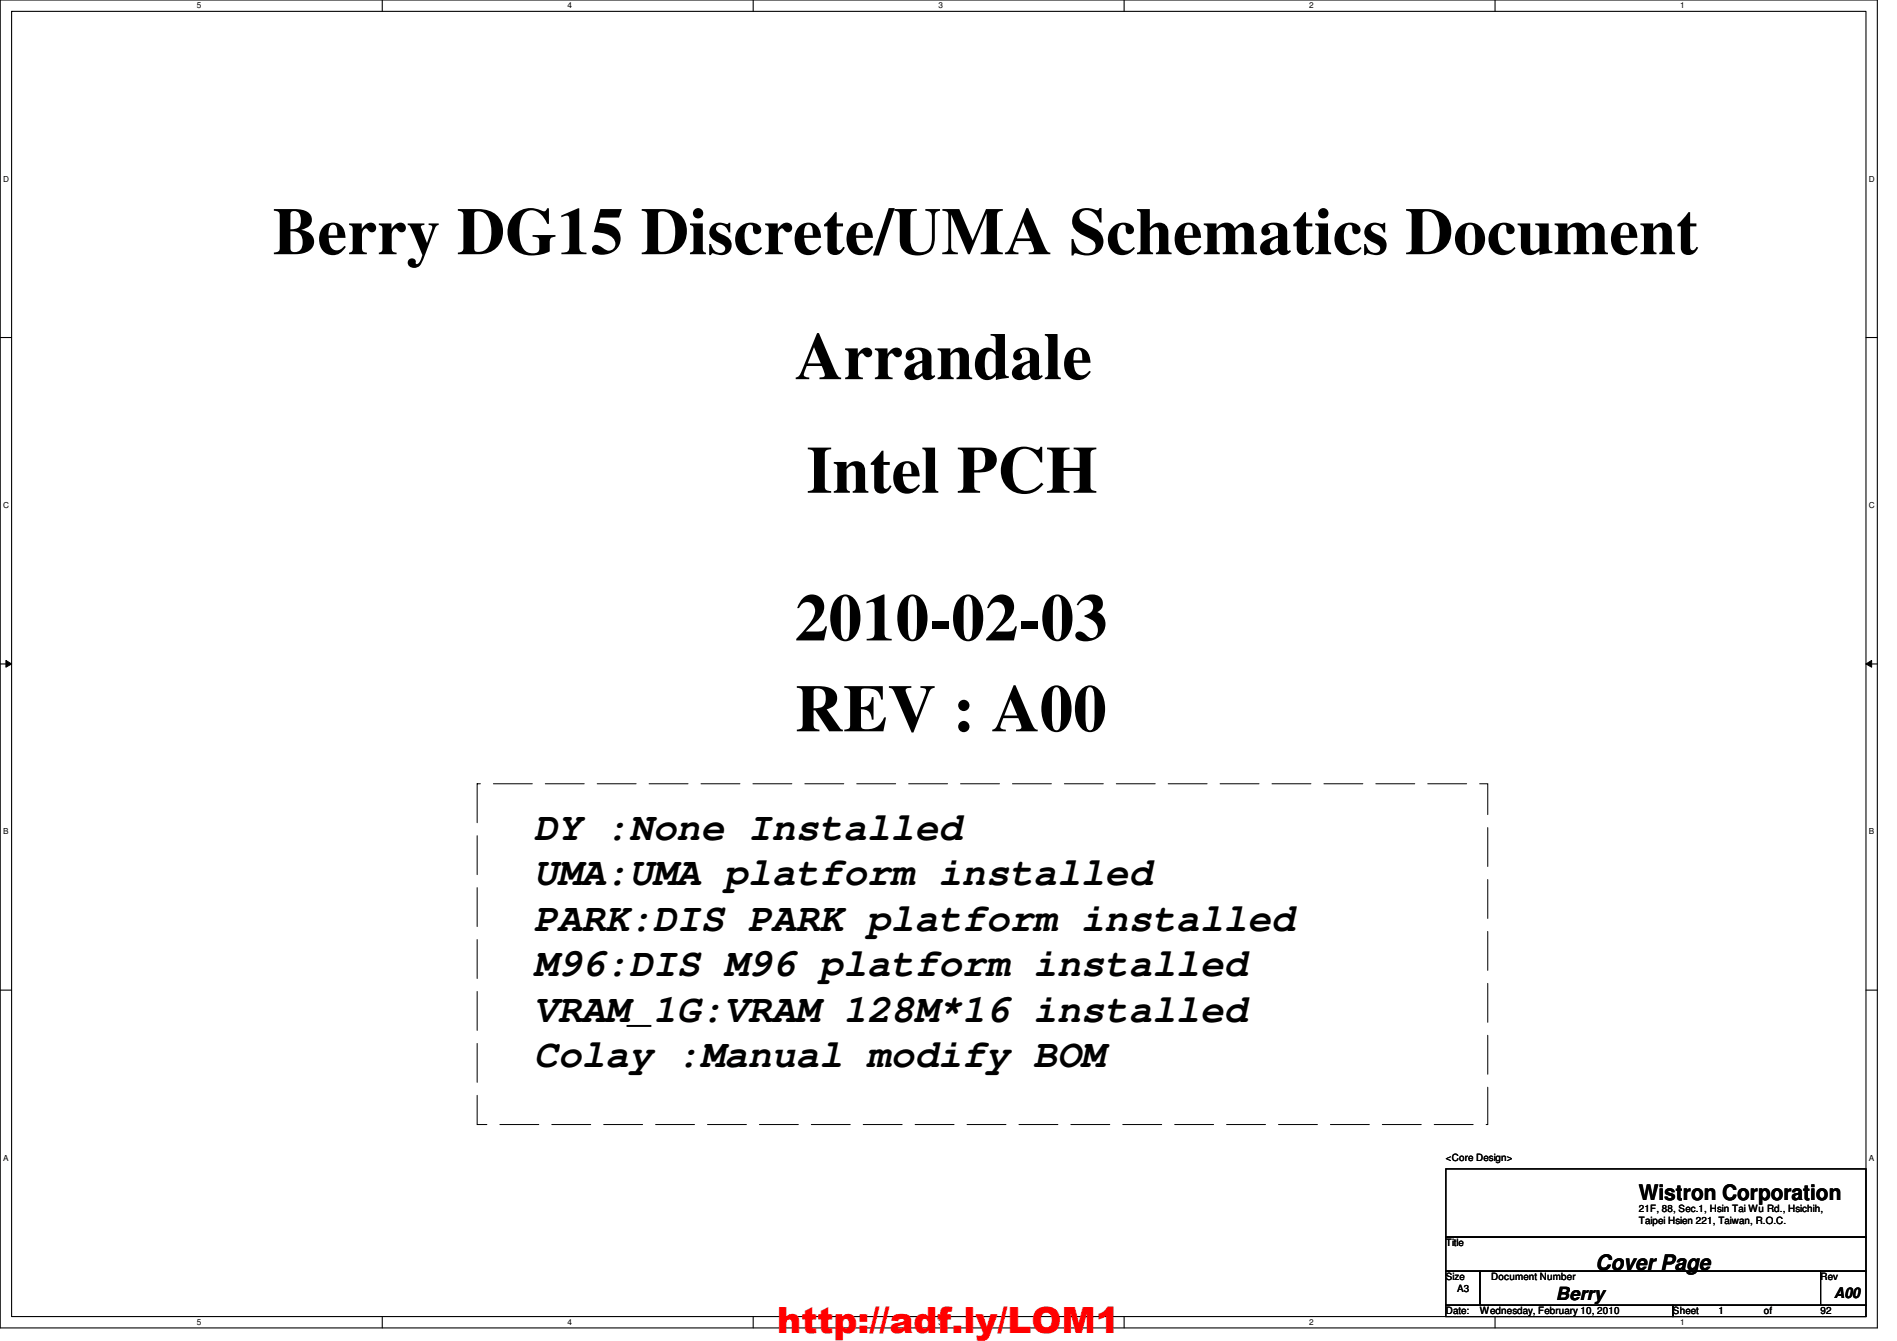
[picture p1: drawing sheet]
<svg xmlns="http://www.w3.org/2000/svg" width="297mm" height="210mm" viewBox="0 0 297 210" stroke-linecap="round" stroke-linejoin="round" font-family="sans-serif">
<defs><g id="words">
<g font-size="10.5">
<text x="42.7" y="39.8">Berry DG15 Discrete/UMA Schematics Document</text>
<text x="124.5" y="59.4">Arrandale</text>
<text x="126.3" y="77.1">Intel PCH</text>
<text x="124.5" y="100.2">2010-02-03</text>
<text x="124.5" y="114.5">REV : A00</text>
</g>
<g font-size="6.2">
<text x="83.6" y="131.5">DY :None Installed</text>
<text x="83.6" y="138.6">UMA:UMA platform installed</text>
<text x="83.6" y="145.7">PARK:DIS PARK platform installed</text>
<text x="83.6" y="152.8">M96:DIS M96 platform installed</text>
<text x="83.6" y="159.9">VRAM_1G:VRAM 128M*16 installed</text>
<text x="83.6" y="167">Colay :Manual modify BOM</text>
</g>
<text font-size="5.6" fill="#f00" x="121.7" y="208.7">http://adf.ly/LOM1</text>
<g font-size="3.3">
<text x="256.6" y="187.9">Wistron Corporation</text>
<text x="249.8" y="198.8">Cover Page</text>
</g>
<text font-size="2.8" x="243.6" y="203.5">Berry</text>
<text font-size="2.3" x="287.2" y="203.2">A00</text>
<g font-size="1.6">
<text x="226.4" y="181.7">&lt;Core Design&gt;</text>
<text x="256.6" y="189.7">21F, 88, Sec.1, Hsin Tai Wu Rd., Hsichih,</text>
<text x="256.6" y="191.6">Taipei Hsien 221, Taiwan, R.O.C.</text>
<text x="226.4" y="195.1">Title</text>
<text x="226.4" y="200.4">Size</text>
<text x="228.2" y="202.2">A3</text>
<text x="233.5" y="200.4">Document Number</text>
<text x="285.1" y="200.4">Rev</text>
<text x="226.4" y="205.7">Date:</text>
<text x="231.7" y="205.7">Wednesday, February 10, 2010</text>
<text x="262" y="205.7">Sheet</text>
<text x="269.1" y="205.7">1</text>
<text x="276.2" y="205.7">of</text>
<text x="285.1" y="205.7">92</text>
</g>
<g font-size="1.3">
<text x="30.8" y="1.3">5</text>
<text x="88.9" y="1.3">4</text>
<text x="146.9" y="1.3">3</text>
<text x="205" y="1.3">2</text>
<text x="263.1" y="1.3">1</text>
<text x=".5" y="28.4">D</text>
<text x="292.6" y="28.4">D</text>
<text x=".5" y="79.5">C</text>
<text x="292.6" y="79.5">C</text>
<text x=".5" y="130.6">B</text>
<text x="292.6" y="130.6">B</text>
<text x=".5" y="181.7">A</text>
<text x="292.6" y="181.7">A</text>
<text x="30.8" y="207.4">5</text>
<text x="88.9" y="207.4">4</text>
<text x="146.9" y="207.4">3</text>
<text x="205" y="207.4">2</text>
<text x="263.1" y="207.4">1</text>
</g>
</g></defs>
<path d="M0 0h294v207.9h-294zM1.8 1.8h290.4v204.3h-290.4z" fill="none" stroke="#000" stroke-width=".17"/>
<g fill="#fff">
<path d="M30.8 .2h.7v1.4h-.7z"/>
<path d="M30.8 206.2h.7v1.4h-.7z"/>
</g>
<path d="M59.9 0v1.8M59.9 206.1v1.8" fill="none" stroke="#000" stroke-width=".17"/>
<g fill="#fff">
<path d="M88.9 .2h.6v1.4h-.6z"/>
<path d="M88.9 206.2h.6v1.4h-.6z"/>
</g>
<path d="M117.9 0v1.8M117.9 206.1v1.8" fill="none" stroke="#000" stroke-width=".17"/>
<g fill="#fff">
<path d="M146.9 .2h.7v1.4h-.7z"/>
<path d="M146.9 206.2h.7v1.4h-.7z"/>
</g>
<path d="M176 0v1.8M176 206.1v1.8" fill="none" stroke="#000" stroke-width=".17"/>
<g fill="#fff">
<path d="M205 .2h.7v1.4h-.7z"/>
<path d="M205 206.2h.7v1.4h-.7z"/>
</g>
<path d="M234.1 0v1.8M234.1 206.1v1.8" fill="none" stroke="#000" stroke-width=".17"/>
<g fill="#fff">
<path d="M263.1 .2h.7v1.4h-.7z"/>
<path d="M263.1 206.2h.7v1.4h-.7z"/>
<path d="M.5 27.3h.9v1.4h-.9z"/>
<path d="M292.6 27.3h.9v1.4h-.9z"/>
<path d="M.5 78.4h.9v1.4h-.9z"/>
<path d="M292.6 78.4h.9v1.4h-.9z"/>
</g>
<path d="M0 52.8h1.8M292.2 52.8h1.8" fill="none" stroke="#000" stroke-width=".17"/>
<g fill="#fff">
<path d="M.5 129.5h.8v1.4h-.8z"/>
<path d="M292.6 129.5h.9v1.4h-.9z"/>
</g>
<path d="M0 103.9h1.8M292.2 103.9h1.8" fill="none" stroke="#000" stroke-width=".17"/>
<path d="M.9 103.4l.9 .5-.9 .5zM292.2 103.9l.9-.5v1z" fill="#000"/>
<path d="M.9 103.4l.9 .5-.9 .5zM292.2 103.9l.9-.5v1z" fill="none" stroke="#000" stroke-width=".16"/>
<g fill="#fff">
<path d="M.5 180.5h.8v1.4h-.8z"/>
<path d="M292.6 180.5h.9v1.4h-.9z"/>
</g>
<path d="M0 155h1.8M292.2 155h1.8M226.4 183h65.8v10.6h-65.8zM226.4 193.6h65.8v5.4h-65.8zM226.4 199h5.3v5.3h-5.3zM231.7 199h53.4v5.3h-53.4zM285.1 199h7.1v5.3h-7.1zM226.4 204.3h35.6v1.8h-35.6zM262 204.3h30.2v1.8h-30.2z" fill="none" stroke="#000" stroke-width=".17"/>
<path d="M74.7 122.7h158.3v53.3h-158.3z" fill="none" stroke="#000" stroke-width=".16" stroke-dasharray="6.1 2"/>
<use href="#words"/>
</svg>
